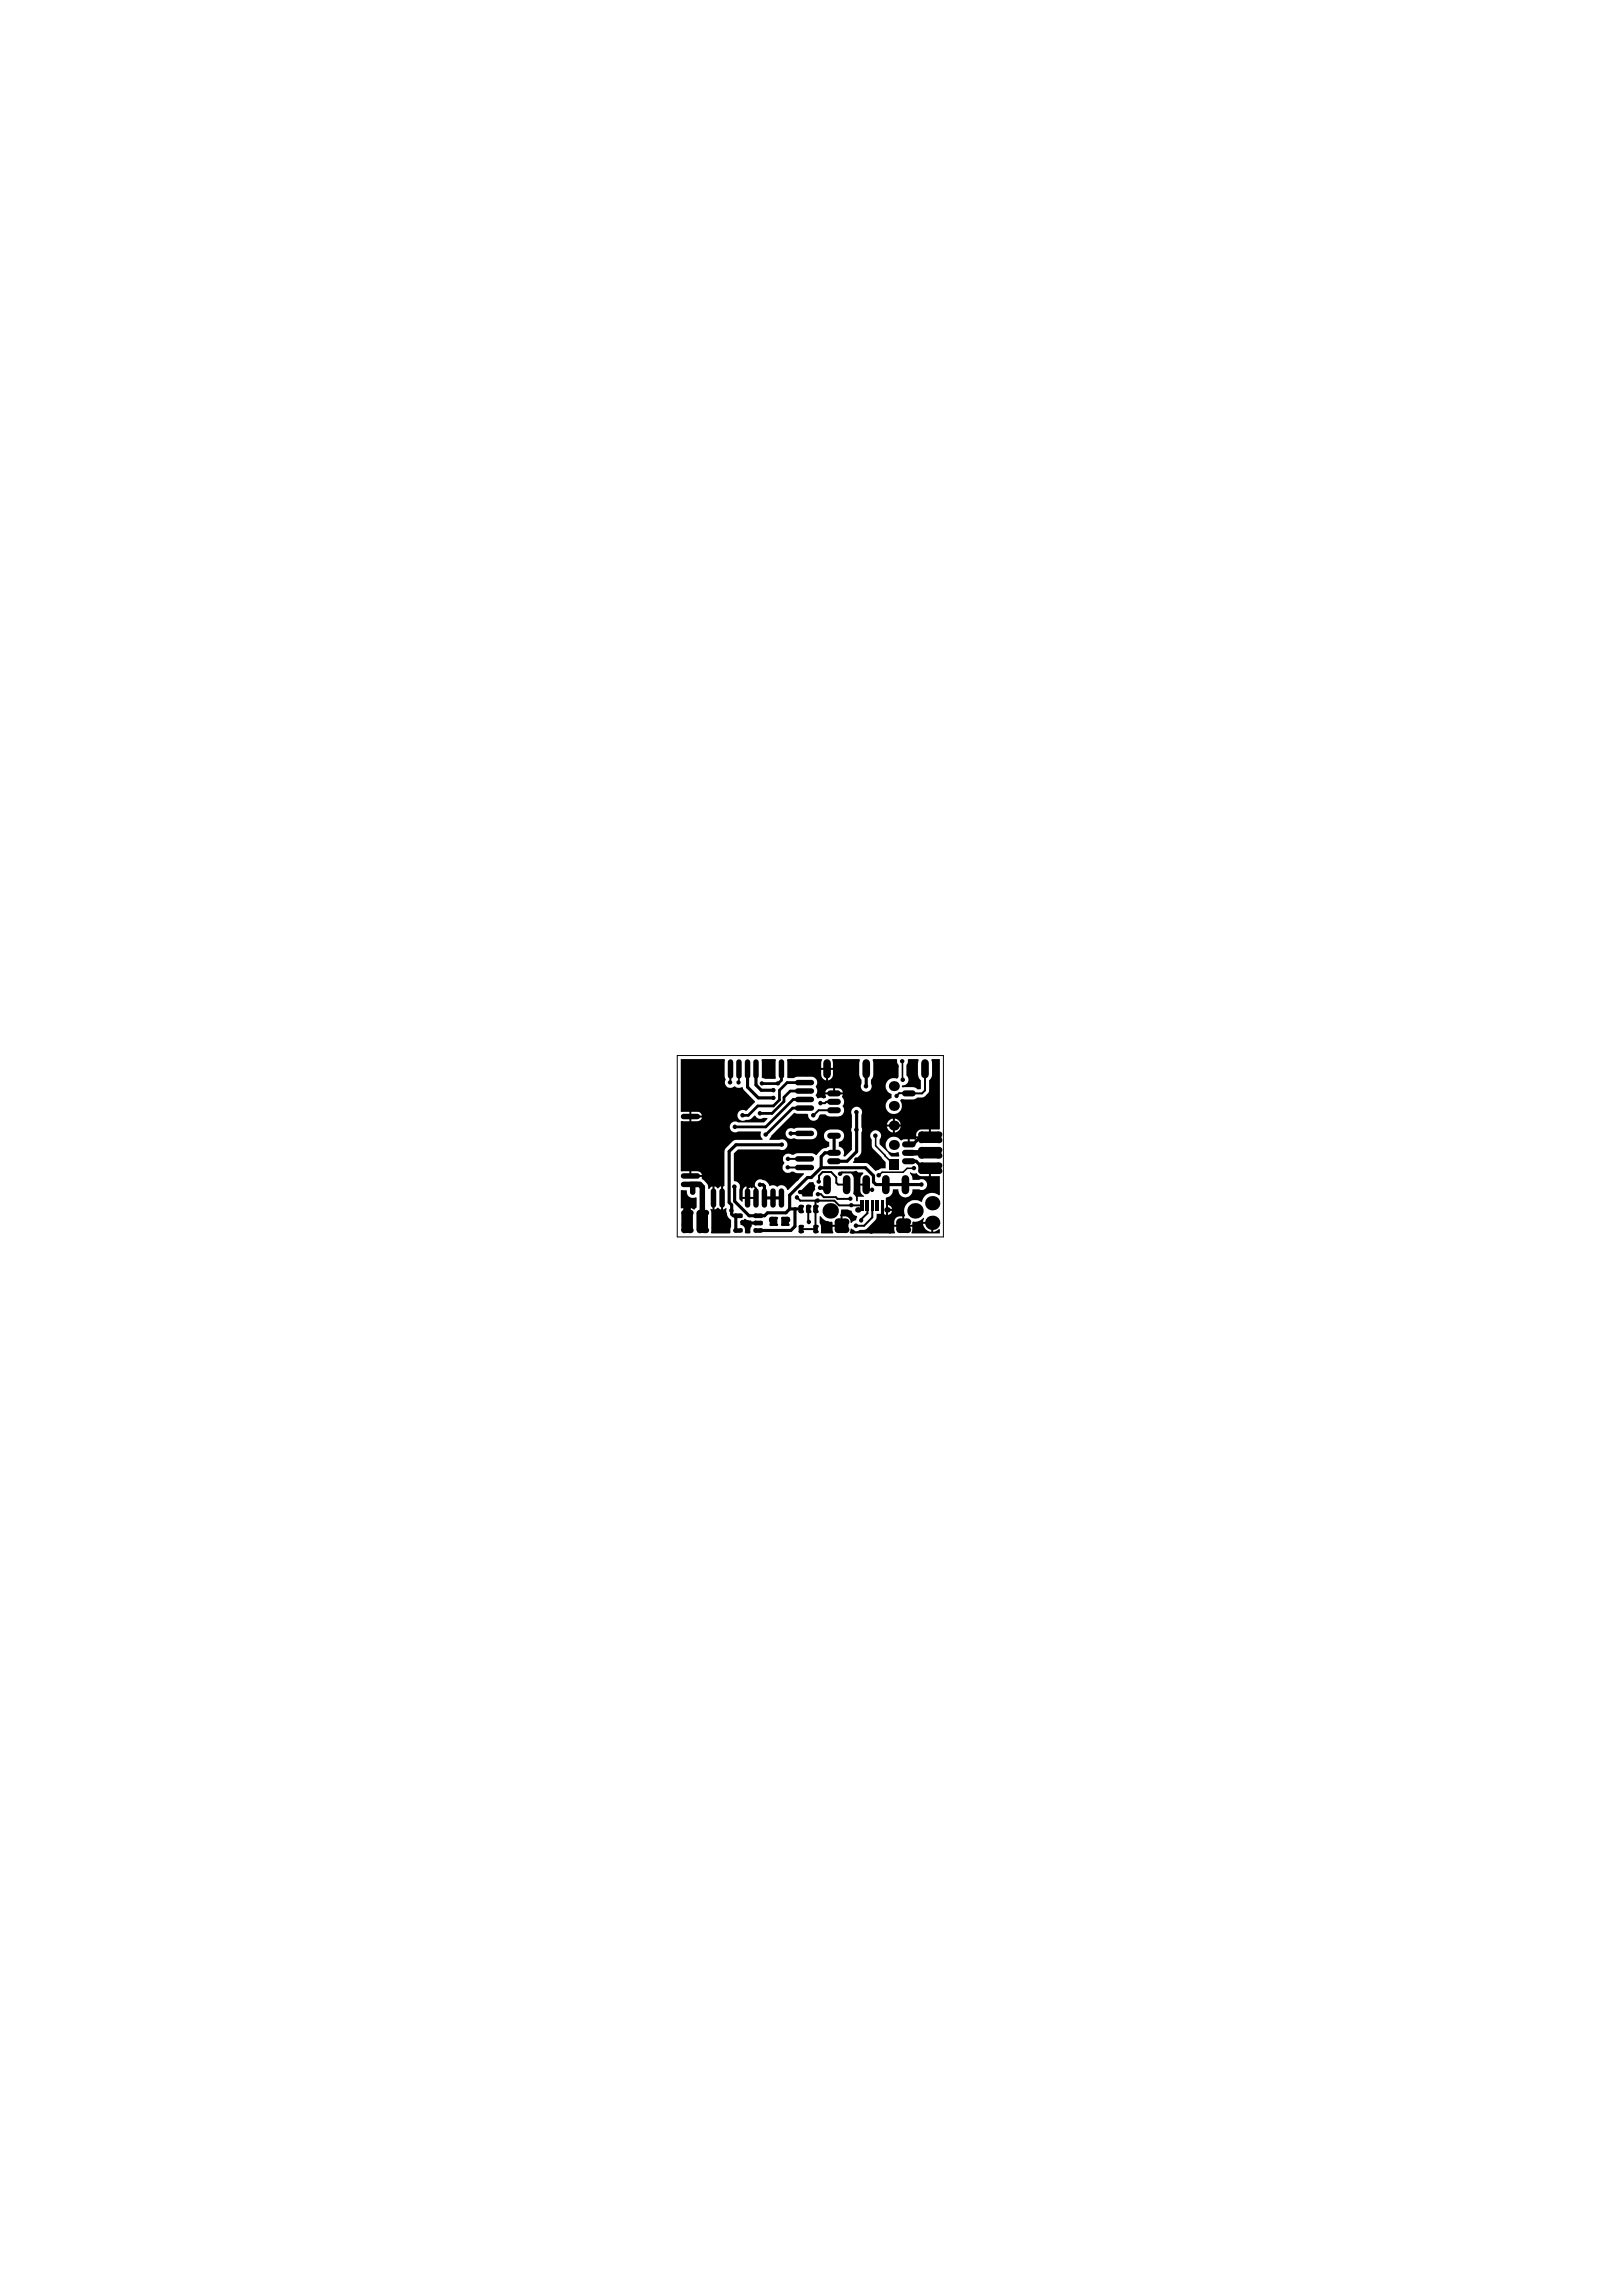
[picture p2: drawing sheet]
<svg xmlns="http://www.w3.org/2000/svg" width="210mm" height="297mm" viewBox="0 0 210 297" stroke-linecap="round" stroke-linejoin="round" font-family="sans-serif">
<path d="M87.6 136.6h34.5v23.4h-34.5z" fill="none" stroke="#000" stroke-width=".13"/>
<g fill="#000">
<path d="M98.6 137h1.7l.1 .1v2.5h-1.4l-.4-.2-.1-2.3zM117.5 137h1.3l.1 .1-.1 .4v1.5a.92 .92 0 0 0 .4 .8v1l-.1 .1h-.4a1.76 1.76 0 0 0-1.6-.3l-.3 .1-.1-.1 .1-.2a.69 .69 0 0 0 .7-.4 .69 .69 0 0 0-.2-.9v-1.3l.2-.3zM88.1 154l.1-.1 .7 .1a.86 .86 0 0 0 .3 .8 .86 .86 0 0 0 .9 .1l.1 1.3-.3 .3-.9-.2v1.7h-.2v-1.7h-.7zM95.8 158l.4-.2 .1-.1h.2a.7 .7 0 0 0 .7 .2v.2h.9v.3h-.9l.1 .1-.2 .3-.1 .8h-.5l-.1-.2v-.1a.64 .64 0 0 0-.6-.8zM103.5 154.2l1.3-1.3 .5 .1a1.02 1.02 0 0 1 .2 .9l-.3 .4-.1 .5h-1.2zM106.1 157.4h.1a1.41 1.41 0 0 0 1.4 .6l.1 .1v.4h1.1v-1.1l-.1-.2 .1-.6 .1-.1h.8l.5 .1v.1a.72 .72 0 0 0 .7 .6v.2l-.1 .4-.3 .1-.3 .2h-.1a.8 .8 0 0 0-1.1-.8v1.2h-.1v.1h-1.2l.1 .6 .1 .1-.1 .2h-1.5l-.1-.1a1.53 1.53 0 0 0-.1-1.3zM110.2 151.7h1.5v.2a.73 .73 0 0 0-.4 .6v.6h.8v.3h-.8a1.14 1.14 0 0 0 .4 1.3h.1v.1h-.8v.6h-.2a1.13 1.13 0 0 0-.4-1l.1-1.9-.1-.4-.3-.3z"/>
<path d="M88.1 137h5.7v.1v2.1l.1 .5a.71 .71 0 0 0 .2 .9 .71 .71 0 0 0 .9-.1 .95 .95 0 0 0 1 .1l.3 .5 1.4 1.4v.1l-1.1 1.1a.71 .71 0 0 0-1.2 .5 .71 .71 0 0 0 1.1 .7 1.07 1.07 0 0 0 1.1-.6h.2a.67 .67 0 0 0 1 .3h.5v.2l-.4 .4h-3.4a.7 .7 0 0 0-1.1 .6 .7 .7 0 0 0 1.1 .6h2.9l.1 .1-.1 .5 .3 .3v.2h-3.7l-1.2 1.2v4.7l-.2 .1v3l.3-.2h.1a1.48 1.48 0 0 0 .5 1.4l.1 .1v1h-.1v.6l-.1 .2h-2.3l-.1-.2 .1-.2v-2.3l-.2-.4 .1-.1 .2 .1v-3l-.4 .3h-.2a1.41 1.41 0 0 0-.8-1.3v-.2h-1.5v-.2h-.1v-.6h-1.1v-6.4l.1-.1 1 .1v-1.3h-1.1zM89.5 143.8v.5h1.3a.58 .58 0 0 0-.5-.5zM89.5 144.6v.5h.8a.58 .58 0 0 0 .5-.5zM89.5 151.5v.5h1.3a.58 .58 0 0 0-.5-.5zM92.5 153.5v3l.3-.3 .5 .3v-3l-.3 .2z"/>
<path d="M110.1 159l.1-.1 .3 .3a.67 .67 0 0 0 .8-.1h.5l.4-.1 1.2-1.3v-.7h.8l.1-.1 .4 .3-.1-2.2a1.06 1.06 0 0 0 .9-1.1h.8a.92 .92 0 0 0 .9 1 .92 .92 0 0 0 .9-1h.8a.7 .7 0 0 0 1.1-.6 .7 .7 0 0 0-1.1-.7h-.8a.9 .9 0 0 0-.3-.8l.1-.1 .4 .1h.3l.4 .3 1.2 .1v-1.1h.3v1.1l1-.1 .1 .1v2.4h-.1a1.32 1.32 0 0 0-2.2 .9h-.1a1.38 1.38 0 0 0-1.7 .1 1.38 1.38 0 0 0-.4 1.6l-.1 .2v1.1h1.1v-.4l.1-.1a1.3 1.3 0 0 0 1.3-.5l.1 .1-.1 .5h1.1v.1h.2v1.2l.7-.4h.1v.6h-3.6l.1-.9h-2.4v.6l.2 .1-.1 .2h-5.8l-.1-.2zM114.9 155.9v.5h.5l-.1-.3zM114.9 156.7l.1 .5a.58 .58 0 0 0 .4-.5zM115.9 157.6a1.05 1.05 0 0 0-.2 .9h1.1v-1.1a1 1 0 0 0-.9 .2zM119.5 158.3a1.14 1.14 0 0 0 1 1.1v-1.1z"/>
<path d="M101.9 137h4.4l.1 .1a1.25 1.25 0 0 0-.1 1.1h1.5v-.7l-.1-.4v-.1h3.5l.1 .1-.1 .4v1.5l.1 .5 .2 .2v.5a.71 .71 0 0 0 .6 1.1 .71 .71 0 0 0 .6-1.1 1.06 1.06 0 0 1 .3-1v-1.7l-.1-.4 .1-.1h3l.1 .5 .2 .3v1.5l-.2 .3a1.06 1.06 0 0 0-1.4 .6 1.06 1.06 0 0 0 .7 1.4v.4a1.06 1.06 0 0 0-.7 1.5 1.06 1.06 0 0 0 1.5 .5 1.06 1.06 0 0 0 .3-1.6l.2-.2h.4a1.76 1.76 0 0 0 1.6-.2h.6a1.18 1.18 0 0 0 .9-.9v-1.3l.3-.3 .1-.5v-1.5l-.1-.4 .1-.1h1v9l-.1 .1h-1v1h-.2v.2h-1.7v.1l-.2 .1-.7-.1v.7h-.2v-.7a.78 .78 0 0 0-.8 .1h-.2a1.06 1.06 0 0 0-1.4-.3 1.06 1.06 0 0 0-.3 1.5 1.06 1.06 0 0 0 1.4 .3l.1 .1v.5h-1l-1.5-1.6v-.6l.1-.1a.71 .71 0 0 0-.2-.9 .71 .71 0 0 0-.9 .1 .71 .71 0 0 0 0 .9l.1 1 1.7 1.9v.8a.84 .84 0 0 0-.9 .2l-.4 .2-1.1-1h-1.8v-.2l1-1.1 .1-2.7a.67 .67 0 0 0 0-.7v-1.6v-.1a.71 .71 0 0 0-.7-.9 .71 .71 0 0 0-.5 1v1.6l-.2 .4 .2 .3v2.2l-.9 .9h-.2l-.1-.1 .1-.2a.78 .78 0 0 0-.6-.9v-.7a.81 .81 0 0 0 .6-.9 .81 .81 0 0 0-.8-.7 1.84 1.84 0 0 0-1.5 .3 .79 .79 0 0 0-.2 .8 .79 .79 0 0 0 .6 .5v.7l-1 .3-.6 .7-.7-.2h-1.8l-.4 .1a.52 .52 0 0 1-.6 0 .69 .69 0 0 0-.8 .3 .69 .69 0 0 0 .1 .8 .72 .72 0 0 0-.1 1.1 .72 .72 0 0 0 1 .1h.3l.3 .2h1v.1l-2 2.1-.1-.1a.74 .74 0 0 0-1.3-.3l-.2-.2a.76 .76 0 0 0-.8 0l-.1-.2a1.33 1.33 0 0 0-1.5-.5l-.3 .4v.4l-.5 .2-.3-.2v1.5h-.2v.1h-.6v.3l-.1 .1-.3-.3v-1.3l.1-.2a.84 .84 0 0 0-.8-1v-3.5l.5-.5 5.5 .1a.71 .71 0 0 0 .9-.8 .71 .71 0 0 0-1.1-.5h-1.2v-.2l.2-.4 3-2.9 .4 .1h1.3l.1 .1a.7 .7 0 0 0 .6 .8 .7 .7 0 0 0 .8-.7l.2-.1h.6l.2 .1a3 3 0 0 0 1.6 .1 .78 .78 0 0 0 .4-1.3 .96 .96 0 0 0 0-1.3l.1-.2h-2.3l.1 .2-.1 .2-.2 .1-.4-.1-.3 .1-.4-.4a.8 .8 0 0 0 .1-1.1 .77 .77 0 0 0 .1-.8 .77 .77 0 0 0-.7-.5h-1.8l-.5 .2h-.7l-.1-.2-.1-2.2zM107.2 138.4v1.4l.2-.1a.76 .76 0 0 0 .4-.7v-.6zM106.3 138.4a1.13 1.13 0 0 0 .4 1.3l.2 .1v-1.4zM108.1 140.8v.5h1a.75 .75 0 0 0-1-.5zM107 141l-.2 .3h1v-.5a.97 .97 0 0 0-.8 .2zM115.8 144.7v.8h.8a.9 .9 0 0 0-.8-.8zM115 145l-.2 .5h.7v-.8zM101.9 146.1a.71 .71 0 0 0-.1 1 .71 .71 0 0 0 .9 .1l.5 .2h1.8a.75 .75 0 0 0 .8-.8 .75 .75 0 0 0-.8-.7h-2a.52 .52 0 0 1-.6 0zM115.8 145.7v.8a.9 .9 0 0 0 .8-.8zM114.8 145.7v.1a.87 .87 0 0 0 .7 .7v-.8zM118.8 146.3l-.2 .2v.5h1.6v-.9h-1zM96.3 153.7l-.2 .4v.8h.5v-1.4z"/>
<circle cx="91.1" cy="139.5" r=".29"/>
<circle cx="93.1" cy="138.5" r=".29"/>
<circle cx="99.3" cy="138.5" r=".29"/>
<circle cx="102.4" cy="138" r=".29"/>
<circle cx="102.4" cy="137.3" r=".29"/>
<circle cx="104.4" cy="139" r=".29"/>
<circle cx="105.4" cy="138" r=".29"/>
<circle cx="105.4" cy="138.9" r=".29"/>
<circle cx="108.4" cy="137.9" r=".29"/>
<circle cx="109.5" cy="137.9" r=".29"/>
<circle cx="110.5" cy="138" r=".29"/>
<circle cx="112.1" cy="138.3" r=".2"/>
<circle cx="113.9" cy="137.9" r=".29"/>
<circle cx="114.9" cy="137.9" r=".29"/>
<circle cx="116" cy="138" r=".29"/>
<circle cx="116.8" cy="137.3" r=".29"/>
<circle cx="116.8" cy="139.7" r=".29"/>
<circle cx="117.7" cy="138.2" r=".29"/>
<circle cx="88.5" cy="158.4" r=".29"/>
<circle cx="88.5" cy="159.1" r=".29"/>
<circle cx="88.5" cy="156.9" r=".38"/>
<circle cx="88.5" cy="159.2" r=".38"/>
<circle cx="89.2" cy="158.4" r=".29"/>
<circle cx="89.2" cy="159.1" r=".28"/>
<circle cx="89.3" cy="159.2" r=".38"/>
<circle cx="89.3" cy="156.9" r=".38"/>
<circle cx="89.6" cy="154.2" r=".29"/>
<circle cx="90.5" cy="156.9" r=".38"/>
<circle cx="90.5" cy="159.2" r=".38"/>
<circle cx="90.9" cy="148.6" r=".29"/>
<circle cx="91.3" cy="159.2" r=".38"/>
<circle cx="91.3" cy="156.9" r=".38"/>
<circle cx="91.8" cy="140.9" r=".29"/>
<circle cx="91.9" cy="150.9" r=".29"/>
<circle cx="91.9" cy="149.8" r=".28"/>
<circle cx="92.4" cy="158.8" r=".29"/>
<circle cx="92.4" cy="157.5" r=".28"/>
<circle cx="92.6" cy="145.5" r=".29"/>
<circle cx="92.6" cy="142.2" r=".29"/>
<circle cx="92.6" cy="147.3" r=".29"/>
<circle cx="92.6" cy="144.2" r=".29"/>
<circle cx="92.6" cy="148.3" r=".29"/>
<circle cx="93.2" cy="150.9" r=".29"/>
<circle cx="93.2" cy="149.8" r=".29"/>
<circle cx="93.4" cy="158.1" r=".29"/>
<circle cx="94.5" cy="140" r=".29"/>
<circle cx="94.7" cy="156.6" r=".29"/>
<circle cx="95" cy="153.5" r=".29"/>
<circle cx="95.1" cy="145.8" r=".29"/>
<circle cx="95.1" cy="159.3" r=".2"/>
<circle cx="95.1" cy="157.4" r=".2"/>
<circle cx="95.1" cy="157.2" r=".2"/>
<circle cx="95.1" cy="159.1" r=".2"/>
<circle cx="95.6" cy="140" r=".28"/>
<circle cx="95.8" cy="157.2" r=".2"/>
<circle cx="95.8" cy="157.4" r=".2"/>
<circle cx="95.8" cy="159.1" r=".2"/>
<circle cx="95.8" cy="159.3" r=".2"/>
<circle cx="96.1" cy="158.1" r=".29"/>
<circle cx="96.1" cy="144.3" r=".29"/>
<circle cx="96.9" cy="153.4" r=".29"/>
<circle cx="97.7" cy="158.3" r=".2"/>
<circle cx="97.7" cy="157.2" r=".2"/>
<circle cx="97.7" cy="159.3" r=".2"/>
<circle cx="97.7" cy="159.1" r=".2"/>
<circle cx="97.7" cy="157.4" r=".2"/>
<circle cx="97.7" cy="158.1" r=".2"/>
<circle cx="97.8" cy="147" r=".29"/>
<circle cx="98" cy="151.5" r=".29"/>
<circle cx="98" cy="150.6" r=".29"/>
<circle cx="98.1" cy="149.4" r=".29"/>
<circle cx="98.3" cy="144" r=".29"/>
<circle cx="98.3" cy="153.3" r=".29"/>
<circle cx="98.4" cy="159.3" r=".2"/>
<circle cx="98.4" cy="157.4" r=".2"/>
<circle cx="98.4" cy="158.3" r=".2"/>
<circle cx="98.4" cy="158.1" r=".2"/>
<circle cx="98.4" cy="159.1" r=".2"/>
<circle cx="98.4" cy="157.2" r=".2"/>
<circle cx="98.6" cy="140.2" r=".28"/>
<circle cx="99.1" cy="146.8" r=".29"/>
<circle cx="99.7" cy="157.6" r=".16"/>
<circle cx="99.7" cy="158.5" r=".16"/>
<circle cx="99.9" cy="157.8" r=".39"/>
<circle cx="100.1" cy="141" r=".29"/>
<circle cx="100.1" cy="142" r=".28"/>
<circle cx="100.4" cy="157.6" r=".16"/>
<circle cx="100.4" cy="158.5" r=".16"/>
<circle cx="100.7" cy="140.2" r=".29"/>
<circle cx="100.7" cy="149.4" r=".29"/>
<circle cx="100.7" cy="150.3" r=".29"/>
<circle cx="101.1" cy="146.4" r=".29"/>
<circle cx="101.2" cy="148.1" r=".29"/>
<circle cx="101.2" cy="158.5" r=".16"/>
<circle cx="101.2" cy="157.6" r=".16"/>
<circle cx="101.8" cy="157.8" r=".39"/>
<circle cx="101.9" cy="158.5" r=".16"/>
<circle cx="101.9" cy="157.6" r=".16"/>
<circle cx="101.9" cy="151" r=".28"/>
<circle cx="102" cy="149.9" r=".29"/>
<circle cx="102.3" cy="146.6" r=".29"/>
<circle cx="102.6" cy="144.7" r=".29"/>
<circle cx="102.7" cy="148.3" r=".28"/>
<circle cx="103.1" cy="152.5" r=".29"/>
<circle cx="103.1" cy="154.9" r=".29"/>
<circle cx="103.5" cy="156.1" r=".2"/>
<circle cx="103.5" cy="156.8" r=".2"/>
<circle cx="103.5" cy="158.7" r=".2"/>
<circle cx="103.5" cy="159.3" r=".2"/>
<circle cx="103.6" cy="154.2" r=".29"/>
<circle cx="103.7" cy="156.1" r=".2"/>
<circle cx="103.7" cy="159.3" r=".2"/>
<circle cx="103.7" cy="158.7" r=".2"/>
<circle cx="103.7" cy="156.8" r=".2"/>
<circle cx="103.9" cy="145.4" r=".29"/>
<circle cx="104.5" cy="156.1" r=".2"/>
<circle cx="104.5" cy="156.8" r=".2"/>
<circle cx="104.7" cy="158.1" r=".29"/>
<circle cx="104.7" cy="156.8" r=".2"/>
<circle cx="104.7" cy="156.1" r=".2"/>
<circle cx="105.2" cy="144.3" r=".29"/>
<circle cx="105.4" cy="156.1" r=".2"/>
<circle cx="105.4" cy="156.8" r=".2"/>
<circle cx="105.4" cy="158.7" r=".2"/>
<circle cx="105.4" cy="159.3" r=".2"/>
<circle cx="105.6" cy="156.8" r=".2"/>
<circle cx="105.6" cy="158.7" r=".2"/>
<circle cx="105.6" cy="156.1" r=".2"/>
<circle cx="105.6" cy="159.3" r=".2"/>
<circle cx="105.8" cy="155.3" r=".29"/>
<circle cx="105.9" cy="154.5" r=".29"/>
<circle cx="106" cy="152.9" r=".29"/>
<circle cx="106.1" cy="153.7" r=".29"/>
<circle cx="106.2" cy="142.7" r=".29"/>
<circle cx="107.1" cy="158.3" r=".29"/>
<circle cx="107.1" cy="159.1" r=".29"/>
<circle cx="107.4" cy="156.7" r="1"/>
<circle cx="108.5" cy="158.1" r=".44"/>
<circle cx="108.5" cy="159.1" r=".44"/>
<circle cx="108.7" cy="151.9" r=".29"/>
<circle cx="108.8" cy="144.7" r=".29"/>
<circle cx="109.4" cy="159.1" r=".44"/>
<circle cx="109.4" cy="158.1" r=".44"/>
<circle cx="109.5" cy="148.8" r=".29"/>
<circle cx="109.6" cy="143.6" r=".29"/>
<circle cx="110" cy="155.1" r=".28"/>
<circle cx="110.2" cy="155.9" r=".29"/>
<circle cx="110.3" cy="159.3" r=".29"/>
<circle cx="110.8" cy="151.8" r=".29"/>
<circle cx="110.8" cy="158.6" r=".29"/>
<circle cx="110.8" cy="150" r=".29"/>
<circle cx="110.8" cy="143.9" r=".29"/>
<circle cx="110.8" cy="146.2" r=".29"/>
<circle cx="111" cy="156.5" r=".36"/>
<circle cx="111.4" cy="157.9" r=".29"/>
<circle cx="111.8" cy="143.1" r=".29"/>
<circle cx="112.1" cy="140.5" r=".29"/>
<circle cx="112.8" cy="159.3" r=".28"/>
<circle cx="112.8" cy="145.1" r=".29"/>
<circle cx="112.9" cy="153.9" r=".29"/>
<circle cx="113.2" cy="151" r=".29"/>
<circle cx="113.3" cy="146.9" r=".29"/>
<circle cx="113.7" cy="152" r=".29"/>
<circle cx="114.6" cy="153.3" r=".2"/>
<circle cx="114.8" cy="156.5" r=".36"/>
<circle cx="115.1" cy="157.9" r=".29"/>
<circle cx="115.2" cy="159.3" r=".29"/>
<circle cx="115.7" cy="143.1" r=".65"/>
<circle cx="115.7" cy="148.1" r=".65"/>
<circle cx="115.7" cy="145.6" r=".65"/>
<circle cx="115.7" cy="140.5" r=".65"/>
<circle cx="116" cy="141.8" r=".28"/>
<circle cx="116.4" cy="158.1" r=".44"/>
<circle cx="116.4" cy="159.1" r=".44"/>
<circle cx="117.3" cy="159.1" r=".44"/>
<circle cx="117.3" cy="158.1" r=".44"/>
<circle cx="117.6" cy="155.2" r=".29"/>
<circle cx="117.7" cy="146.8" r=".29"/>
<circle cx="118.1" cy="143.5" r=".29"/>
<circle cx="118.3" cy="151.1" r=".29"/>
<circle cx="118.4" cy="156.7" r="1"/>
<circle cx="118.6" cy="154.9" r=".29"/>
<circle cx="119.2" cy="146.8" r=".38"/>
<circle cx="119.2" cy="151.5" r=".38"/>
<circle cx="119.2" cy="147.5" r=".38"/>
<circle cx="119.2" cy="150.8" r=".38"/>
<circle cx="119.2" cy="148.8" r=".38"/>
<circle cx="119.2" cy="149.5" r=".38"/>
<circle cx="119.2" cy="153.2" r=".29"/>
<circle cx="120.2" cy="142.6" r=".29"/>
<circle cx="120.2" cy="144.7" r=".29"/>
<circle cx="120.2" cy="143.8" r=".29"/>
<circle cx="120.3" cy="145.5" r=".29"/>
<circle cx="120.3" cy="149.1" r=".36"/>
<circle cx="120.6" cy="155.7" r=".93"/>
<circle cx="120.6" cy="158.2" r=".93"/>
<circle cx="120.7" cy="153.1" r=".28"/>
<circle cx="121.5" cy="149.5" r=".38"/>
<circle cx="121.5" cy="147.5" r=".38"/>
<circle cx="121.5" cy="146.8" r=".38"/>
<circle cx="121.5" cy="148.8" r=".38"/>
<circle cx="121.5" cy="150.8" r=".38"/>
<circle cx="121.5" cy="151.5" r=".38"/>
</g>
<g fill="none" stroke="#000" stroke-width=".41">
<path d="M96.7 138.3v2.3l1.4 1.4h2M97.8 138.3v2.1l.7 .6h1.6M112.1 138.3v2.2M95.1 153.5v1.9l1.8 1.9h2l.4-.4h2.4l.5-.5M96.1 158.1l2 .1M98.4 153.3h.3l.2 .2v1.5h2.2M101.2 148.1h-6l-.8 .9v6.6l.3 .3v1.2l.2 .2h.3v1.9M102.2 156.4h1.4M102.9 156.4v2.3l-.6 .5h-4.2M106.3 151.1l-1.3 1.2h-.5l-2.3 2.3v1.8M106.3 151.1h5.7l1 1v.8l.4 .4h5.9M107 153.3v.4l-.2 .2-.3-.2h-.3"/>
<path d="M107.9 146.9v2.2h-1.1l-.5 .5v1.5M110.9 143.9v5.1l-1.3 1.2h-1.7M114.2 155.9v1.4M114.3 152.9l.3 .4M117.6 150.2h1l.9 .9h.8M120.3 147.1h-1.2l-.9 1h-.6"/>
</g>
<path d="M95.6 138.3v1.8M116.8 137.3v2.3l.1 .1M113.3 146.9v1.3l2.4 2.5M118.3 151.1h-.9l-.5 .6h-2.7l-.5 .4" fill="none" stroke="#000" stroke-width=".2"/>
<g fill="none" stroke="#000" stroke-width=".25">
<path d="M94.5 138.3v1.8M119.7 138.3v2.8l-.4 .4-2.9-.1-.3 .4M97.1 153l.7 .8v1.2h-1.1M102 151h2.1M103.2 154.9l.4 .4h4.4l.6 .6h3M104.1 149.9l-2.1 .1M104.6 156.4v1.6l.1 .1M105.5 155.3h.1M105.5 155.3v3.7h-1.9M105.9 154.5h.3l.4 .4h1.6l.2 .2h1.7M106 152.9v-.8l.4-.5h1.2l.6 .7v.7l.3 .3h1.1M107.9 142.5h-1l-.1 .2h-.6"/>
<path d="M107.9 143.6h-2l-.6 .7M110.8 151.8l-.1-.1h-1.8l-.1 .2M112.3 155.9v1.1l-.8 .7v.2M112.9 155.9v1.6l-1.1 1.1h-1M117.6 141.4v.1"/>
</g>
<path d="M101.1 138.3v1.5l-.4 .4h-2.1M104.1 140.1h-2.2l-1 .9v1.3l-.8 .8h-2l-1.3 1.2h-.7M104.1 141.2h-1.8l-.8 .8v.5l-1.6 1.5h-1.5M104.1 146.6h-1.7v.2M104.1 142.2h-1.5l-3.5 3.6h-4M104.1 143.4h-1.5l-3.5 3.4" fill="none" stroke="#000" stroke-width=".36"/>
<path d="M107 137.5v1.5M112.1 137.5v1.5M119.7 137.5v1.5M88.9 155.3v2.7M107 152.5v1.5M109.6 152.5v1.5M112.1 152.5v1.5M114.6 152.5v1.5M117.2 152.5v1.5" fill="none" stroke="#000" stroke-width=".99"/>
<g fill="none" stroke="#000" stroke-width=".71">
<path d="M94.5 137.4v1.8M95.6 137.4v1.8M96.7 137.4v1.8M97.8 137.4v1.8M101.1 137.4v1.8M88.5 153.2h2.1l.3 .4v4.4M88.5 152.1h1.8M88.5 144.4h1.8M89.6 153.5v.7M92.3 154.1v1.8M93.4 154.1v1.8M96.7 154.1v1.8"/>
<path d="M97.8 154.1v1.8M98.9 154.1v1.8M100 154.1v1.8M101.1 154.1v1.8M103.2 149.9h1.8M103.2 143.4h1.8M103.2 142.2h1.8M103.2 140.1h1.8M103.2 146.6h1.8M103.2 151h1.8M103.2 141.2h1.8M117.6 149.1h2.7"/>
</g>
<g fill="#000">
<path d="M88.2 156.9l.4-.4h.7l.4 .4v2.2l-.4 .4h-.7l-.4-.4z" fill-rule="evenodd"/>
<path d="M90.1 156.9l.4-.4h.7l.4 .4v2.2l-.4 .4h-.7l-.4-.4z" fill-rule="evenodd"/>
<path d="M95.1 157h.7l.2 .2v.2l-.2 .2h-.7l-.2-.2v-.2z" fill-rule="evenodd"/>
<path d="M95.1 158.9h.7l.2 .2v.2l-.2 .2h-.7l-.2-.2v-.2z" fill-rule="evenodd"/>
<path d="M97.7 157.9h.7l.2 .2v.2l-.2 .2h-.7l-.2-.2v-.2z" fill-rule="evenodd"/>
<path d="M97.7 158.9h.7l.2 .2v.2l-.2 .2h-.7l-.2-.2v-.2z" fill-rule="evenodd"/>
<path d="M97.7 157h.7l.2 .2v.2l-.2 .2h-.7l-.2-.2v-.2z" fill-rule="evenodd"/>
<path d="M99.8 157.4h.6l.2 .2v.9l-.2 .1h-.6l-.2-.1v-.9z" fill-rule="evenodd"/>
<path d="M101.3 157.4h.6l.2 .2v.9l-.2 .1h-.6l-.2-.1v-.9z" fill-rule="evenodd"/>
<path d="M103.5 155.9h.2l.2 .2v.7l-.2 .2h-.2l-.2-.2v-.7z" fill-rule="evenodd"/>
<path d="M103.5 158.5h.2l.2 .2v.7l-.2 .2h-.2l-.1-.2v-.7z" fill-rule="evenodd"/>
<path d="M104.5 155.8h.2l.2 .2v.7l-.2 .2h-.2l-.2-.2v-.7z" fill-rule="evenodd"/>
<path d="M105.4 155.8h.2l.2 .2v.8l-.2 .2h-.2l-.2-.2v-.8z" fill-rule="evenodd"/>
<path d="M105.4 158.5h.2l.2 .2v.7l-.2 .2h-.2l-.1-.2v-.7z" fill-rule="evenodd"/>
<path d="M108.5 157.6h.9l.4 .5v1l-.4 .4h-.9l-.5-.4v-1z" fill-rule="evenodd"/>
<path d="M111.4 155.2h.4v1.4h-.4z" fill-rule="evenodd"/>
<path d="M112 155.2h.5v1.4h-.5z" fill-rule="evenodd"/>
<path d="M112.7 155.2h.4v1.4h-.4z" fill-rule="evenodd"/>
<path d="M113.3 155.2h.4v1.4h-.4z" fill-rule="evenodd"/>
<path d="M114 155.2h.4v1.4h-.4z" fill-rule="evenodd"/>
<path d="M115 150h1.3v1.3h-1.3z" fill-rule="evenodd"/>
<path d="M116 158.1l.4-.5h.9l.5 .5v1l-.5 .4h-.9l-.4-.4z" fill-rule="evenodd"/>
<path d="M119.2 148.4h2.3l.3 .4v.7l-.3 .4h-2.3l-.4-.4v-.7z" fill-rule="evenodd"/>
<path d="M119.2 146.4h2.3l.3 .4v.7l-.3 .4h-2.3l-.4-.4v-.7z" fill-rule="evenodd"/>
<path d="M119.2 150.4h2.3l.3 .4v.7l-.3 .4h-2.3l-.4-.4v-.7z" fill-rule="evenodd"/>
</g>
<path d="M107.4 150.2h1M107.4 143.6h1M107.4 141.5h1M107.4 149.1h1M107.4 146.9h1M107.4 142.5h1M117.1 150.2h1M117.1 141.5h1M117.1 148.1h1M117.1 149.1h1" fill="none" stroke="#000" stroke-width=".79"/>
</svg>
